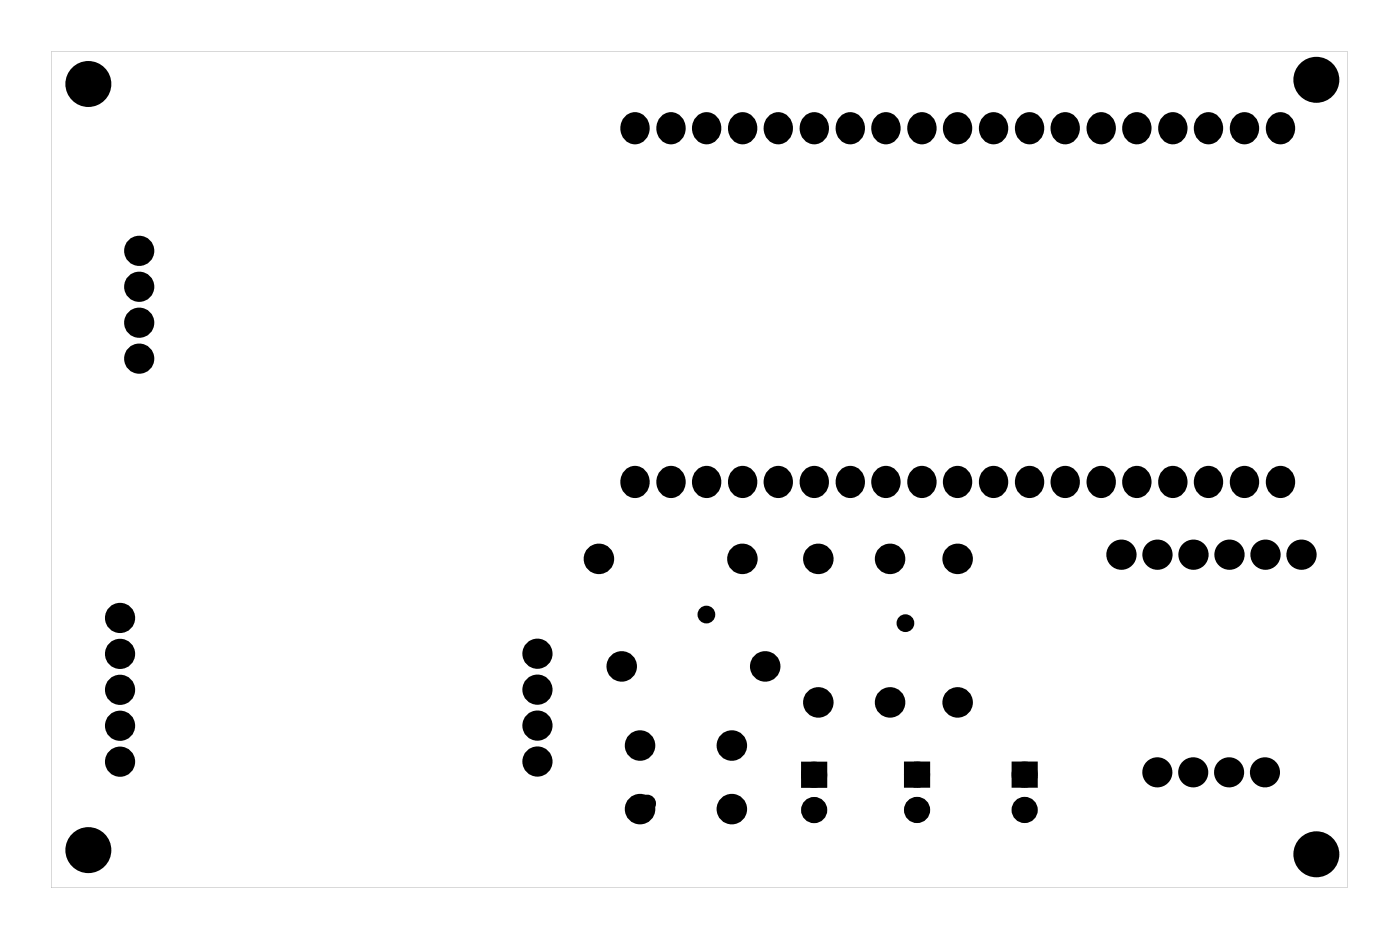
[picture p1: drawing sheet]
<svg xmlns="http://www.w3.org/2000/svg" width="99mm" height="66mm" viewBox="0 0 99 66" stroke-linecap="round" stroke-linejoin="round" font-family="sans-serif">
<g fill="#000">
<path d="M57 54.2h1.2v1.2h-1.2zM64.3 54.2h1.2v1.2h-1.2zM72 54.2h1.2v1.2h-1.2z"/>
<path d="M3.6 3.6v59.2h91.8v-59.2zM3.6 3.6h91.8v59.2h-91.8z"/>
<circle cx="9.9" cy="17.8" r=".69"/>
<circle cx="9.9" cy="20.3" r=".69"/>
<circle cx="9.9" cy="22.8" r=".69"/>
<circle cx="9.9" cy="25.4" r=".69"/>
<circle cx="8.5" cy="51.4" r=".69"/>
<circle cx="8.5" cy="48.8" r=".69"/>
<circle cx="8.5" cy="43.7" r=".69"/>
<circle cx="8.5" cy="46.3" r=".69"/>
<circle cx="8.5" cy="53.9" r=".69"/>
<circle cx="38.1" cy="53.9" r=".69"/>
<circle cx="38.1" cy="46.3" r=".69"/>
<circle cx="38.1" cy="48.8" r=".69"/>
<circle cx="38.1" cy="51.4" r=".69"/>
</g>
<g fill="#000">
<circle cx="6.3" cy="5.9" r="1.5"/>
<circle cx="44.9" cy="9.1" r=".73"/>
<circle cx="47.5" cy="9.1" r=".73"/>
<circle cx="50" cy="9.1" r=".73"/>
<circle cx="52.6" cy="9.1" r=".73"/>
<circle cx="55.1" cy="9.1" r=".73"/>
<circle cx="57.6" cy="9.1" r=".73"/>
<circle cx="60.2" cy="9.1" r=".73"/>
<circle cx="62.7" cy="9.1" r=".73"/>
<circle cx="65.3" cy="9.1" r=".73"/>
<circle cx="67.8" cy="9.1" r=".73"/>
<circle cx="70.3" cy="9.1" r=".73"/>
<circle cx="72.9" cy="9.1" r=".73"/>
<circle cx="75.4" cy="9.1" r=".73"/>
<circle cx="77.9" cy="9.1" r=".73"/>
<circle cx="80.5" cy="9.1" r=".73"/>
<circle cx="83" cy="9.1" r=".73"/>
<circle cx="85.5" cy="9.1" r=".73"/>
<circle cx="88.1" cy="9.1" r=".73"/>
<circle cx="90.6" cy="9.1" r=".73"/>
<circle cx="93.2" cy="5.7" r="1.5"/>
<circle cx="42.4" cy="39.6" r=".7"/>
<circle cx="44.9" cy="34.1" r=".73"/>
<circle cx="47.5" cy="34.1" r=".73"/>
<circle cx="50" cy="34.1" r=".73"/>
<circle cx="52.6" cy="34.1" r=".73"/>
<circle cx="52.6" cy="39.6" r=".7"/>
<circle cx="55.1" cy="34.1" r=".73"/>
<circle cx="57.6" cy="34.1" r=".73"/>
<circle cx="57.9" cy="39.6" r=".7"/>
<circle cx="60.2" cy="34.1" r=".73"/>
<circle cx="62.7" cy="34.1" r=".73"/>
<circle cx="63" cy="39.6" r=".7"/>
<circle cx="65.3" cy="34.1" r=".73"/>
<circle cx="67.8" cy="34.1" r=".73"/>
<circle cx="67.8" cy="39.6" r=".7"/>
<circle cx="70.3" cy="34.1" r=".73"/>
<circle cx="72.9" cy="34.1" r=".73"/>
<circle cx="75.4" cy="34.1" r=".73"/>
<circle cx="77.9" cy="34.1" r=".73"/>
<circle cx="79.4" cy="39.3" r=".73"/>
<circle cx="80.5" cy="34.1" r=".73"/>
<circle cx="82" cy="39.3" r=".73"/>
<circle cx="83" cy="34.1" r=".73"/>
<circle cx="84.5" cy="39.3" r=".73"/>
<circle cx="85.5" cy="34.1" r=".73"/>
<circle cx="87.1" cy="39.3" r=".73"/>
<circle cx="88.1" cy="34.1" r=".73"/>
<circle cx="89.6" cy="39.3" r=".73"/>
<circle cx="90.6" cy="34.1" r=".73"/>
<circle cx="92.2" cy="39.3" r=".73"/>
<circle cx="44" cy="47.2" r=".7"/>
<circle cx="45.3" cy="52.8" r=".7"/>
<circle cx="45.3" cy="57.3" r=".7"/>
<circle cx="45.8" cy="56.9" r=".35"/>
<circle cx="50" cy="43.5" r=".35"/>
<circle cx="51.8" cy="52.8" r=".7"/>
<circle cx="51.8" cy="57.3" r=".7"/>
<circle cx="54.2" cy="47.2" r=".7"/>
<circle cx="57.6" cy="54.8" r=".6"/>
<circle cx="57.6" cy="57.3" r=".6"/>
<circle cx="57.9" cy="49.7" r=".7"/>
<circle cx="63" cy="49.7" r=".7"/>
<circle cx="64.1" cy="44.1" r=".35"/>
<circle cx="64.9" cy="54.8" r=".6"/>
<circle cx="64.9" cy="57.3" r=".6"/>
<circle cx="67.8" cy="49.7" r=".7"/>
<circle cx="72.6" cy="57.3" r=".6"/>
<circle cx="72.6" cy="54.8" r=".6"/>
<circle cx="81.9" cy="54.7" r=".76"/>
<circle cx="84.5" cy="54.7" r=".76"/>
<circle cx="87" cy="54.7" r=".76"/>
<circle cx="89.6" cy="54.7" r=".76"/>
<circle cx="6.3" cy="60.2" r="1.5"/>
<circle cx="93.2" cy="60.5" r="1.5"/>
</g>
<g fill="none" stroke="#000" stroke-width=".55">
<circle cx="45.8" cy="56.9" r=".35"/>
<circle cx="50" cy="43.5" r=".35"/>
<circle cx="64.1" cy="44.1" r=".35"/>
</g>
<g fill="none" stroke="#000" stroke-width=".61" stroke-linecap="butt">
<circle cx="81.9" cy="54.7" r=".76"/>
<circle cx="84.5" cy="54.7" r=".76"/>
<circle cx="87" cy="54.7" r=".76"/>
<circle cx="89.6" cy="54.7" r=".76"/>
</g>
<g fill="none" stroke="#000" stroke-width=".76" stroke-linecap="butt">
<circle cx="42.4" cy="39.6" r=".7"/>
<circle cx="52.6" cy="39.6" r=".7"/>
<circle cx="57.9" cy="39.6" r=".7"/>
<circle cx="63" cy="39.6" r=".7"/>
<circle cx="67.8" cy="39.6" r=".7"/>
<circle cx="44" cy="47.2" r=".7"/>
<circle cx="45.3" cy="52.8" r=".7"/>
<circle cx="45.3" cy="57.3" r=".7"/>
<circle cx="51.8" cy="52.8" r=".7"/>
<circle cx="51.8" cy="57.3" r=".7"/>
<circle cx="54.2" cy="47.2" r=".7"/>
<circle cx="57.9" cy="49.7" r=".7"/>
<circle cx="63" cy="49.7" r=".7"/>
<circle cx="67.8" cy="49.7" r=".7"/>
</g>
<g fill="none" stroke="#000" stroke-width=".75" stroke-linecap="butt">
<circle cx="9.9" cy="17.8" r=".69"/>
<circle cx="9.9" cy="22.8" r=".69"/>
<circle cx="9.9" cy="20.3" r=".69"/>
<circle cx="9.9" cy="25.4" r=".69"/>
<circle cx="8.5" cy="48.8" r=".69"/>
<circle cx="8.5" cy="46.3" r=".69"/>
<circle cx="8.5" cy="43.7" r=".69"/>
<circle cx="8.5" cy="51.4" r=".69"/>
<circle cx="8.5" cy="53.9" r=".69"/>
<circle cx="38.1" cy="46.3" r=".69"/>
<circle cx="38.1" cy="51.4" r=".69"/>
<circle cx="38.1" cy="48.8" r=".69"/>
<circle cx="38.1" cy="53.9" r=".69"/>
</g>
<g fill="none" stroke="#000" stroke-width=".69" stroke-linecap="butt">
<circle cx="79.4" cy="39.3" r=".73"/>
<circle cx="82" cy="39.3" r=".73"/>
<circle cx="84.5" cy="39.3" r=".73"/>
<circle cx="87.1" cy="39.3" r=".73"/>
<circle cx="89.6" cy="39.3" r=".73"/>
<circle cx="92.2" cy="39.3" r=".73"/>
</g>
<g fill="none" stroke="#000" stroke-width=".25">
<circle cx="6.3" cy="5.9" r="1.5"/>
<circle cx="93.2" cy="5.7" r="1.5"/>
<circle cx="6.3" cy="60.2" r="1.5"/>
<circle cx="93.2" cy="60.5" r="1.5"/>
</g>
<g fill="none" stroke="#000" stroke-width=".71" stroke-linecap="butt">
<circle cx="44.9" cy="9.1" r=".73"/>
<circle cx="47.5" cy="9.1" r=".73"/>
<circle cx="50" cy="9.1" r=".73"/>
<circle cx="52.6" cy="9.1" r=".73"/>
<circle cx="55.1" cy="9.1" r=".73"/>
<circle cx="57.6" cy="9.1" r=".73"/>
<circle cx="60.2" cy="9.1" r=".73"/>
<circle cx="62.7" cy="9.1" r=".73"/>
<circle cx="65.3" cy="9.1" r=".73"/>
<circle cx="67.8" cy="9.1" r=".73"/>
<circle cx="70.3" cy="9.1" r=".73"/>
<circle cx="72.9" cy="9.1" r=".73"/>
<circle cx="75.4" cy="9.1" r=".73"/>
<circle cx="77.9" cy="9.1" r=".73"/>
<circle cx="80.5" cy="9.1" r=".73"/>
<circle cx="83" cy="9.1" r=".73"/>
<circle cx="85.5" cy="9.1" r=".73"/>
<circle cx="88.1" cy="9.1" r=".73"/>
<circle cx="90.6" cy="9.1" r=".73"/>
<circle cx="44.9" cy="34.1" r=".73"/>
<circle cx="47.5" cy="34.1" r=".73"/>
<circle cx="50" cy="34.1" r=".73"/>
<circle cx="52.6" cy="34.1" r=".73"/>
<circle cx="55.1" cy="34.1" r=".73"/>
<circle cx="57.6" cy="34.1" r=".73"/>
<circle cx="60.2" cy="34.1" r=".73"/>
<circle cx="62.7" cy="34.1" r=".73"/>
<circle cx="65.3" cy="34.1" r=".73"/>
<circle cx="67.8" cy="34.1" r=".73"/>
<circle cx="70.3" cy="34.1" r=".73"/>
<circle cx="72.9" cy="34.1" r=".73"/>
<circle cx="75.4" cy="34.1" r=".73"/>
<circle cx="77.9" cy="34.1" r=".73"/>
<circle cx="80.5" cy="34.1" r=".73"/>
<circle cx="83" cy="34.1" r=".73"/>
<circle cx="85.5" cy="34.1" r=".73"/>
<circle cx="88.1" cy="34.1" r=".73"/>
<circle cx="90.6" cy="34.1" r=".73"/>
</g>
<g fill="none" stroke="#000" stroke-width=".65" stroke-linecap="butt">
<path d="M57 54.2h1.2v1.2h-1.2zM64.3 54.2h1.2v1.2h-1.2zM72 54.2h1.2v1.2h-1.2z"/>
<circle cx="57.6" cy="54.8" r=".6"/>
<circle cx="57.6" cy="57.3" r=".6"/>
<circle cx="64.9" cy="54.8" r=".6"/>
<circle cx="64.9" cy="57.3" r=".6"/>
<circle cx="72.6" cy="54.8" r=".6"/>
<circle cx="72.6" cy="57.3" r=".6"/>
</g>
</svg>
